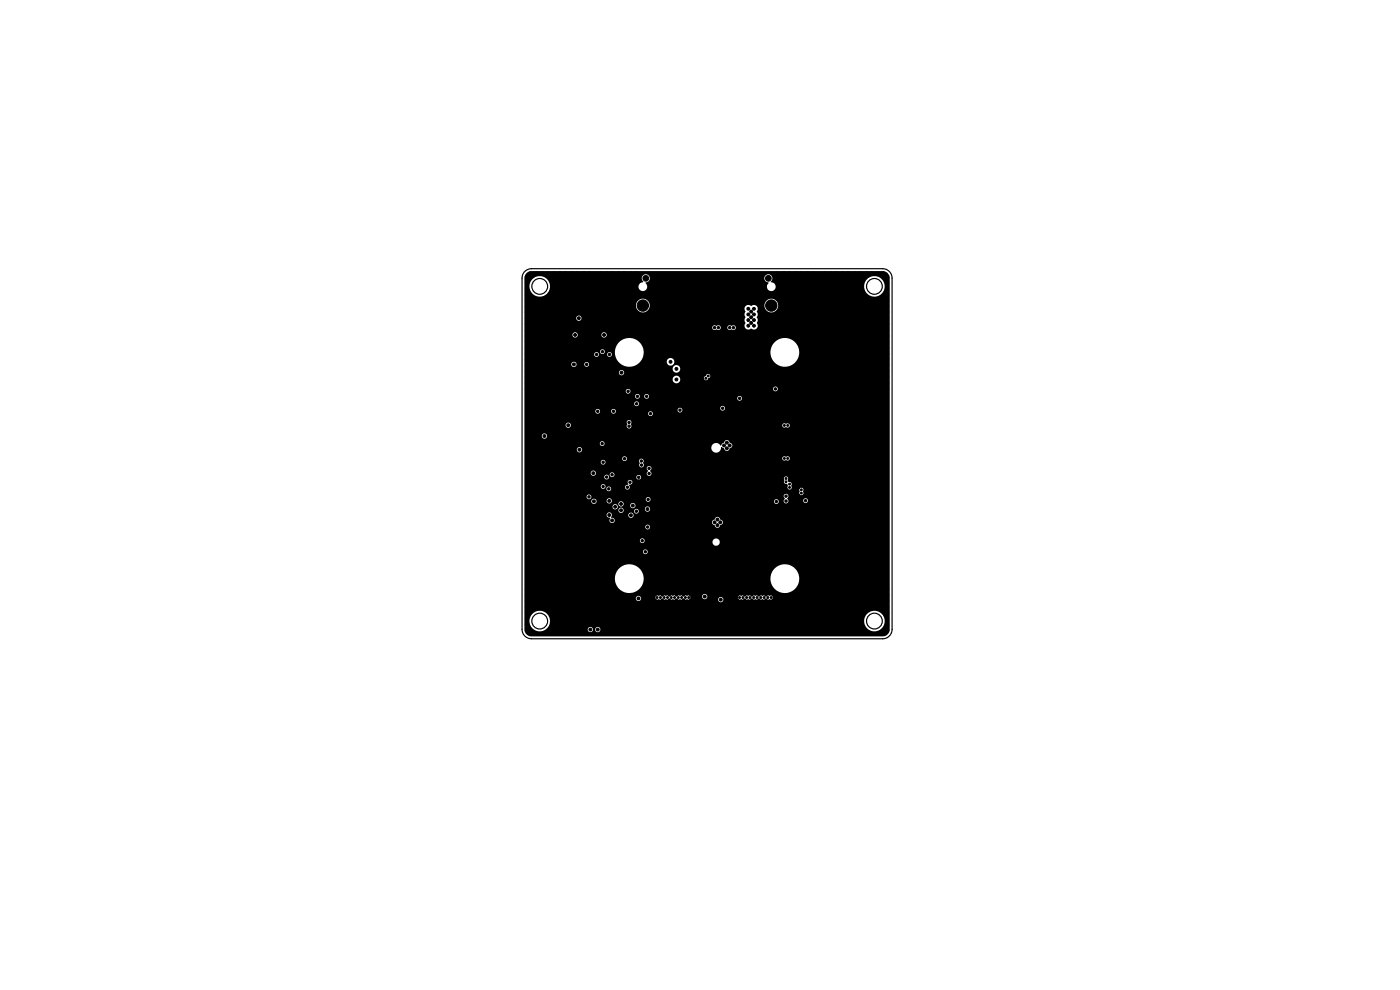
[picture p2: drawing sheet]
<svg xmlns="http://www.w3.org/2000/svg" width="297mm" height="210mm" viewBox="0 0 297 210" stroke-linecap="round" stroke-linejoin="round" font-family="sans-serif">
<g fill="#000" stroke="#000" stroke-width=".21">
<circle cx="111.8" cy="58.7" r=".3"/>
<circle cx="112.5" cy="58" r=".3"/>
<circle cx="113.7" cy="58" r=".3"/>
<circle cx="115" cy="58" r=".3"/>
<circle cx="116.2" cy="58" r=".3"/>
<circle cx="117.5" cy="58" r=".3"/>
<circle cx="118.7" cy="58" r=".3"/>
<circle cx="120" cy="58" r=".3"/>
<circle cx="121.2" cy="58" r=".3"/>
<circle cx="122.5" cy="58" r=".3"/>
<circle cx="123.7" cy="58" r=".3"/>
<circle cx="125" cy="58" r=".3"/>
<circle cx="126.2" cy="58" r=".3"/>
<circle cx="127.5" cy="58" r=".3"/>
<circle cx="128.7" cy="58" r=".3"/>
<circle cx="130" cy="58" r=".3"/>
<circle cx="131.2" cy="58" r=".3"/>
<circle cx="132.5" cy="58" r=".3"/>
<circle cx="133.7" cy="58" r=".3"/>
<circle cx="135" cy="58" r=".3"/>
<circle cx="137" cy="59" r=".6"/>
<circle cx="142" cy="58.4" r=".25"/>
<circle cx="142.8" cy="58.4" r=".25"/>
<circle cx="145.2" cy="58.4" r=".25"/>
<circle cx="146" cy="58.4" r=".25"/>
<circle cx="148.4" cy="58.4" r=".25"/>
<circle cx="149.2" cy="58.4" r=".25"/>
<circle cx="151.6" cy="58.4" r=".25"/>
<circle cx="152.4" cy="58.4" r=".25"/>
<circle cx="154.8" cy="58.4" r=".25"/>
<circle cx="155.6" cy="58.4" r=".25"/>
<circle cx="163" cy="59" r=".6"/>
<circle cx="165" cy="58" r=".3"/>
<circle cx="166.2" cy="58" r=".3"/>
<circle cx="167.5" cy="58" r=".3"/>
<circle cx="168.7" cy="58" r=".3"/>
<circle cx="170" cy="58" r=".3"/>
<circle cx="171.2" cy="58" r=".3"/>
<circle cx="172.5" cy="58" r=".3"/>
<circle cx="173.7" cy="58" r=".3"/>
<circle cx="175" cy="58" r=".3"/>
<circle cx="176.2" cy="58" r=".3"/>
<circle cx="177.5" cy="58" r=".3"/>
<circle cx="178.7" cy="58" r=".3"/>
<circle cx="180" cy="58" r=".3"/>
<circle cx="181.2" cy="58" r=".3"/>
<circle cx="182.5" cy="58" r=".3"/>
<circle cx="183.7" cy="58" r=".3"/>
<circle cx="185" cy="58" r=".3"/>
<circle cx="186.2" cy="58" r=".3"/>
<circle cx="187.5" cy="58" r=".3"/>
<circle cx="188.3" cy="58.7" r=".31"/>
<circle cx="111.7" cy="70" r=".3"/>
<circle cx="111.7" cy="60" r=".3"/>
<circle cx="111.7" cy="65" r=".3"/>
<circle cx="111.7" cy="78.8" r=".3"/>
<circle cx="111.7" cy="68.8" r=".3"/>
<circle cx="111.7" cy="73.8" r=".3"/>
<circle cx="111.7" cy="80" r=".3"/>
<circle cx="111.7" cy="75" r=".3"/>
<circle cx="111.8" cy="63.7" r=".3"/>
<circle cx="111.8" cy="66.3" r=".3"/>
<circle cx="111.8" cy="71.3" r=".3"/>
<circle cx="111.8" cy="77.5" r=".3"/>
<circle cx="111.8" cy="61.3" r=".3"/>
<circle cx="111.8" cy="76.3" r=".3"/>
<circle cx="111.8" cy="67.5" r=".31"/>
<circle cx="111.8" cy="72.5" r=".31"/>
<circle cx="111.8" cy="62.5" r=".31"/>
<circle cx="121.4" cy="75.2" r=".25"/>
<circle cx="121.7" cy="77.3" r=".3"/>
<circle cx="122" cy="71.1" r=".3"/>
<circle cx="122.3" cy="76.3" r=".25"/>
<circle cx="122.8" cy="67.5" r=".31"/>
<circle cx="123.6" cy="71.1" r=".25"/>
<circle cx="123.9" cy="69.3" r=".25"/>
<circle cx="124.4" cy="77.3" r=".25"/>
<circle cx="124.5" cy="78.3" r=".25"/>
<circle cx="124.6" cy="76.1" r=".25"/>
<circle cx="126.5" cy="75.2" r=".25"/>
<circle cx="126.7" cy="71.6" r=".25"/>
<circle cx="127.8" cy="74.6" r=".25"/>
<circle cx="128.1" cy="71.1" r=".3"/>
<circle cx="129.3" cy="68.8" r=".25"/>
<circle cx="129.3" cy="75.2" r=".25"/>
<circle cx="130.8" cy="77.1" r=".25"/>
<circle cx="131.8" cy="79.1" r=".3"/>
<circle cx="136.4" cy="64.8" r="1.21"/>
<circle cx="138.6" cy="79" r=".25"/>
<circle cx="139.2" cy="79.5" r=".25"/>
<circle cx="139.2" cy="78.4" r=".25"/>
<circle cx="140.3" cy="76.9" r=".25"/>
<circle cx="140.4" cy="63" r=".25"/>
<circle cx="141.2" cy="63" r=".25"/>
<circle cx="142.3" cy="76.8" r=".3"/>
<circle cx="143.5" cy="78.3" r=".3"/>
<circle cx="143.6" cy="63" r=".25"/>
<circle cx="144.4" cy="63" r=".25"/>
<circle cx="145" cy="73.2" r=".25"/>
<circle cx="145" cy="72" r=".25"/>
<circle cx="145.8" cy="72.6" r=".25"/>
<circle cx="145.8" cy="73.8" r=".25"/>
<circle cx="146.6" cy="73.2" r=".25"/>
<circle cx="146.8" cy="63" r=".25"/>
<circle cx="147.6" cy="71.2" r=".25"/>
<circle cx="147.6" cy="63" r=".25"/>
<circle cx="150" cy="63" r=".25"/>
<circle cx="150.2" cy="79.8" r=".2"/>
<circle cx="150.3" cy="79" r=".2"/>
<circle cx="150.8" cy="79.2" r=".2"/>
<circle cx="150.8" cy="63" r=".25"/>
<circle cx="151" cy="79.7" r=".2"/>
<circle cx="151.6" cy="69.5" r=".25"/>
<circle cx="152.4" cy="69.5" r=".25"/>
<circle cx="153.2" cy="63" r=".25"/>
<circle cx="154" cy="63" r=".25"/>
<circle cx="154.8" cy="69.5" r=".25"/>
<circle cx="155.6" cy="69.5" r=".25"/>
<circle cx="156.4" cy="63" r=".25"/>
<circle cx="157.2" cy="63" r=".25"/>
<circle cx="158.7" cy="66.7" r=".3"/>
<circle cx="158.7" cy="67.9" r=".31"/>
<circle cx="158.7" cy="69.1" r=".31"/>
<circle cx="158.8" cy="65.5" r=".31"/>
<circle cx="159.3" cy="67.3" r=".3"/>
<circle cx="159.3" cy="66.1" r=".31"/>
<circle cx="159.3" cy="68.5" r=".31"/>
<circle cx="159.6" cy="63" r=".25"/>
<circle cx="159.9" cy="66.7" r=".3"/>
<circle cx="160" cy="69.1" r=".3"/>
<circle cx="160" cy="67.9" r=".3"/>
<circle cx="160" cy="65.5" r=".3"/>
<circle cx="163.6" cy="64.8" r="1.2"/>
<circle cx="188.2" cy="80" r=".3"/>
<circle cx="188.2" cy="60" r=".3"/>
<circle cx="188.2" cy="65" r=".3"/>
<circle cx="188.2" cy="73.8" r=".3"/>
<circle cx="188.2" cy="75" r=".3"/>
<circle cx="188.2" cy="78.8" r=".3"/>
<circle cx="188.2" cy="70" r=".3"/>
<circle cx="188.2" cy="68.8" r=".3"/>
<circle cx="188.3" cy="63.7" r=".31"/>
<circle cx="188.3" cy="76.3" r=".31"/>
<circle cx="188.3" cy="61.3" r=".31"/>
<circle cx="188.3" cy="71.3" r=".31"/>
<circle cx="188.3" cy="77.5" r=".31"/>
<circle cx="188.3" cy="66.3" r=".31"/>
<circle cx="188.3" cy="67.5" r=".31"/>
<circle cx="188.3" cy="72.5" r=".31"/>
<circle cx="188.3" cy="62.5" r=".31"/>
<circle cx="111.8" cy="81.3" r=".3"/>
<circle cx="111.8" cy="82.5" r=".3"/>
<circle cx="115.5" cy="92.5" r=".3"/>
<circle cx="120.6" cy="90.2" r=".3"/>
<circle cx="120.7" cy="89.2" r=".25"/>
<circle cx="121.2" cy="93.2" r=".25"/>
<circle cx="121.2" cy="94.4" r=".25"/>
<circle cx="121.8" cy="91" r=".25"/>
<circle cx="121.8" cy="91.7" r=".25"/>
<circle cx="122.9" cy="95.4" r=".3"/>
<circle cx="123.4" cy="88.4" r=".25"/>
<circle cx="123.7" cy="92.7" r=".25"/>
<circle cx="123.7" cy="90.6" r=".25"/>
<circle cx="124.1" cy="88.5" r=".25"/>
<circle cx="124.4" cy="92.7" r=".25"/>
<circle cx="126.8" cy="87.3" r=".25"/>
<circle cx="127.8" cy="94.1" r=".25"/>
<circle cx="128" cy="98" r=".25"/>
<circle cx="130.1" cy="87.3" r=".25"/>
<circle cx="130.4" cy="88.3" r=".25"/>
<circle cx="130.5" cy="95.7" r=".25"/>
<circle cx="130.5" cy="93.3" r=".25"/>
<circle cx="130.5" cy="94.4" r=".25"/>
<circle cx="130.5" cy="97.5" r=".25"/>
<circle cx="130.5" cy="99.4" r=".25"/>
<circle cx="130.5" cy="92" r=".25"/>
<circle cx="132.5" cy="97.3" r=".25"/>
<circle cx="133.3" cy="83" r=".25"/>
<circle cx="133.4" cy="89.6" r=".25"/>
<circle cx="133.4" cy="90.4" r=".25"/>
<circle cx="135.1" cy="85.6" r=".25"/>
<circle cx="135.2" cy="84.1" r=".25"/>
<circle cx="135.4" cy="97.1" r=".25"/>
<circle cx="135.5" cy="87.2" r=".25"/>
<circle cx="135.5" cy="91.7" r=".25"/>
<circle cx="135.5" cy="93.3" r=".25"/>
<circle cx="135.5" cy="94.3" r=".25"/>
<circle cx="135.5" cy="96.3" r=".25"/>
<circle cx="136.1" cy="97.8" r=".25"/>
<circle cx="136.1" cy="98.7" r=".25"/>
<circle cx="137.2" cy="84.1" r=".25"/>
<circle cx="137.7" cy="99.3" r=".25"/>
<circle cx="138" cy="87.7" r=".25"/>
<circle cx="138.6" cy="80" r=".25"/>
<circle cx="139.2" cy="80.6" r=".25"/>
<circle cx="141.1" cy="84.3" r=".25"/>
<circle cx="141.1" cy="85.1" r=".25"/>
<circle cx="143.5" cy="80.5" r=".3"/>
<circle cx="144.2" cy="87" r=".25"/>
<circle cx="144.8" cy="95.2" r=".25"/>
<circle cx="147.1" cy="81.5" r=".25"/>
<circle cx="147.9" cy="93.3" r=".3"/>
<circle cx="148" cy="96.5" r=".25"/>
<circle cx="148" cy="95.7" r=".25"/>
<circle cx="149" cy="80.3" r=".2"/>
<circle cx="149.2" cy="80.7" r=".2"/>
<circle cx="149.3" cy="84.4" r=".3"/>
<circle cx="149.6" cy="95" r=".3"/>
<circle cx="149.7" cy="81" r=".2"/>
<circle cx="149.8" cy="80.2" r=".2"/>
<circle cx="149.8" cy="92.3" r=".31"/>
<circle cx="152" cy="92.5" r=".3"/>
<circle cx="152.1" cy="84.4" r=".3"/>
<circle cx="153.3" cy="86.6" r=".25"/>
<circle cx="153.6" cy="94.5" r=".3"/>
<circle cx="154.2" cy="95.1" r=".3"/>
<circle cx="154.2" cy="93.9" r=".31"/>
<circle cx="154.8" cy="94.5" r=".31"/>
<circle cx="156" cy="89.2" r=".25"/>
<circle cx="156.3" cy="91.8" r=".31"/>
<circle cx="156.9" cy="84.5" r=".25"/>
<circle cx="157" cy="90.4" r=".25"/>
<circle cx="158" cy="89.2" r=".25"/>
<circle cx="162.8" cy="89.2" r=".25"/>
<circle cx="163.8" cy="90.5" r=".25"/>
<circle cx="164" cy="98.8" r=".25"/>
<circle cx="164.2" cy="86.6" r=".25"/>
<circle cx="164.5" cy="95.2" r=".25"/>
<circle cx="164.5" cy="91.8" r=".25"/>
<circle cx="164.5" cy="92.8" r=".25"/>
<circle cx="164.5" cy="82.5" r=".25"/>
<circle cx="164.5" cy="94" r=".25"/>
<circle cx="164.5" cy="88" r=".25"/>
<circle cx="166.2" cy="89.3" r=".2"/>
<circle cx="166.2" cy="96.2" r=".2"/>
<circle cx="166.4" cy="90.3" r=".2"/>
<circle cx="166.4" cy="97.3" r=".2"/>
<circle cx="167.1" cy="90.2" r=".2"/>
<circle cx="167.1" cy="97.2" r=".2"/>
<circle cx="167.3" cy="89.5" r=".2"/>
<circle cx="167.4" cy="98.5" r=".2"/>
<circle cx="167.5" cy="91" r=".2"/>
<circle cx="167.6" cy="99" r=".25"/>
<circle cx="169.5" cy="95.2" r=".25"/>
<circle cx="169.5" cy="91.7" r=".25"/>
<circle cx="169.5" cy="97.7" r=".25"/>
<circle cx="169.5" cy="92.8" r=".25"/>
<circle cx="169.5" cy="89.2" r=".25"/>
<circle cx="169.5" cy="90.4" r=".25"/>
<circle cx="169.5" cy="96.4" r=".25"/>
<circle cx="169.5" cy="94" r=".25"/>
<circle cx="169.5" cy="88" r=".25"/>
<circle cx="188.3" cy="82.5" r=".31"/>
<circle cx="188.3" cy="81.3" r=".31"/>
<circle cx="121.1" cy="104" r=".25"/>
<circle cx="121.1" cy="103.3" r=".25"/>
<circle cx="121.1" cy="102.5" r=".25"/>
<circle cx="122.1" cy="104.9" r=".25"/>
<circle cx="122.1" cy="101.6" r=".25"/>
<circle cx="123.4" cy="101.2" r=".25"/>
<circle cx="123.5" cy="104.9" r=".25"/>
<circle cx="124.2" cy="100.4" r=".25"/>
<circle cx="125" cy="105.4" r=".25"/>
<circle cx="125.9" cy="100.4" r=".31"/>
<circle cx="126" cy="106.4" r=".31"/>
<circle cx="127.9" cy="103.2" r=".25"/>
<circle cx="128.7" cy="101.2" r=".25"/>
<circle cx="129.1" cy="103.7" r=".25"/>
<circle cx="129.2" cy="106.3" r=".31"/>
<circle cx="129.2" cy="109.3" r=".31"/>
<circle cx="129.8" cy="110.4" r=".3"/>
<circle cx="129.8" cy="100.7" r=".25"/>
<circle cx="130.2" cy="101.8" r=".25"/>
<circle cx="130.5" cy="103.7" r=".25"/>
<circle cx="130.5" cy="104.9" r=".25"/>
<circle cx="130.5" cy="106" r=".25"/>
<circle cx="130.5" cy="107.5" r=".3"/>
<circle cx="131.8" cy="106.9" r=".31"/>
<circle cx="131.8" cy="108.3" r=".31"/>
<circle cx="133.1" cy="103.4" r=".25"/>
<circle cx="133.6" cy="102.3" r=".25"/>
<circle cx="133.7" cy="100" r=".25"/>
<circle cx="133.9" cy="109.3" r=".31"/>
<circle cx="134.3" cy="107.3" r=".3"/>
<circle cx="135" cy="108.4" r=".25"/>
<circle cx="135.5" cy="101.3" r=".25"/>
<circle cx="135.5" cy="103.7" r=".25"/>
<circle cx="135.5" cy="104.9" r=".25"/>
<circle cx="135.5" cy="106" r=".25"/>
<circle cx="135.5" cy="102" r=".25"/>
<circle cx="136.2" cy="114.7" r=".25"/>
<circle cx="136.9" cy="117.1" r=".25"/>
<circle cx="137.4" cy="108" r=".3"/>
<circle cx="137.4" cy="111.8" r=".25"/>
<circle cx="137.5" cy="106" r=".25"/>
<circle cx="137.7" cy="100.4" r=".25"/>
<circle cx="144.6" cy="101.2" r=".25"/>
<circle cx="144.8" cy="103.8" r=".25"/>
<circle cx="145" cy="105" r=".25"/>
<circle cx="145" cy="106" r=".25"/>
<circle cx="145" cy="114.8" r=".25"/>
<circle cx="145.2" cy="112.8" r=".25"/>
<circle cx="145.2" cy="113.8" r=".25"/>
<circle cx="145.4" cy="107" r=".25"/>
<circle cx="145.4" cy="108.6" r=".25"/>
<circle cx="145.4" cy="110.8" r=".25"/>
<circle cx="147.4" cy="117" r=".25"/>
<circle cx="147.8" cy="100" r=".25"/>
<circle cx="151.6" cy="110.8" r=".3"/>
<circle cx="152.2" cy="111.4" r=".3"/>
<circle cx="152.2" cy="110.2" r=".3"/>
<circle cx="152.8" cy="110.8" r=".3"/>
<circle cx="162.9" cy="101.5" r=".25"/>
<circle cx="164.6" cy="104" r=".25"/>
<circle cx="164.7" cy="106.4" r=".25"/>
<circle cx="166.2" cy="100" r=".25"/>
<circle cx="166.4" cy="100.8" r=".2"/>
<circle cx="166.5" cy="104.4" r=".25"/>
<circle cx="166.7" cy="103.8" r=".2"/>
<circle cx="166.7" cy="105.2" r=".25"/>
<circle cx="166.7" cy="106.3" r=".25"/>
<circle cx="166.8" cy="102.2" r=".2"/>
<circle cx="166.8" cy="101.5" r=".2"/>
<circle cx="167.5" cy="102.7" r=".2"/>
<circle cx="167.5" cy="103.4" r=".2"/>
<circle cx="167.5" cy="104.2" r=".2"/>
<circle cx="167.5" cy="101.2" r=".2"/>
<circle cx="167.7" cy="104.8" r=".25"/>
<circle cx="169.4" cy="105" r=".2"/>
<circle cx="169.4" cy="103.5" r=".2"/>
<circle cx="169.4" cy="100.2" r=".25"/>
<circle cx="169.5" cy="102.7" r=".25"/>
<circle cx="169.5" cy="102" r=".25"/>
<circle cx="170" cy="103.1" r=".2"/>
<circle cx="170" cy="105.4" r=".2"/>
<circle cx="170" cy="104.6" r=".2"/>
<circle cx="170" cy="103.9" r=".2"/>
<circle cx="170.9" cy="106.2" r=".25"/>
<circle cx="173.8" cy="106.2" r=".25"/>
<circle cx="180.2" cy="105" r="2.9"/>
<circle cx="111.7" cy="132.5" r=".3"/>
<circle cx="111.7" cy="127.5" r=".3"/>
<circle cx="111.8" cy="126.2" r=".3"/>
<circle cx="111.8" cy="128.8" r=".3"/>
<circle cx="111.8" cy="133.8" r=".3"/>
<circle cx="111.8" cy="131.2" r=".3"/>
<circle cx="111.8" cy="125" r=".31"/>
<circle cx="111.8" cy="130" r=".31"/>
<circle cx="112.5" cy="134.5" r=".3"/>
<circle cx="113.7" cy="134.5" r=".3"/>
<circle cx="115" cy="134.5" r=".3"/>
<circle cx="116.2" cy="134.5" r=".3"/>
<circle cx="117.5" cy="134.5" r=".3"/>
<circle cx="118.7" cy="134.5" r=".3"/>
<circle cx="120" cy="134.5" r=".3"/>
<circle cx="121.2" cy="134.5" r=".3"/>
<circle cx="122.5" cy="134.5" r=".3"/>
<circle cx="123.7" cy="134.5" r=".3"/>
<circle cx="125" cy="134.5" r=".3"/>
<circle cx="125.2" cy="133.6" r=".3"/>
<circle cx="126.2" cy="134.5" r=".3"/>
<circle cx="126.8" cy="133.6" r=".3"/>
<circle cx="127.5" cy="134.5" r=".3"/>
<circle cx="128.7" cy="134.5" r=".3"/>
<circle cx="130" cy="134.5" r=".3"/>
<circle cx="131.2" cy="134.5" r=".3"/>
<circle cx="132.5" cy="134.5" r=".3"/>
<circle cx="133.7" cy="134.5" r=".3"/>
<circle cx="135" cy="134.5" r=".3"/>
<circle cx="135.5" cy="126.9" r=".31"/>
<circle cx="136.3" cy="134.5" r=".3"/>
<circle cx="137.5" cy="130" r=".25"/>
<circle cx="137.5" cy="134.5" r=".3"/>
<circle cx="138.7" cy="134.5" r=".3"/>
<circle cx="138.7" cy="126.8" r=".2"/>
<circle cx="139" cy="130" r=".25"/>
<circle cx="139" cy="127.2" r=".2"/>
<circle cx="139" cy="126.2" r=".2"/>
<circle cx="139.4" cy="126.7" r=".2"/>
<circle cx="140" cy="134.5" r=".3"/>
<circle cx="140.1" cy="126.7" r=".2"/>
<circle cx="140.5" cy="130" r=".25"/>
<circle cx="140.5" cy="126.2" r=".2"/>
<circle cx="140.5" cy="127.2" r=".2"/>
<circle cx="140.9" cy="126.7" r=".2"/>
<circle cx="141.3" cy="134.5" r=".3"/>
<circle cx="141.6" cy="126.7" r=".2"/>
<circle cx="142" cy="130" r=".25"/>
<circle cx="142" cy="127.2" r=".2"/>
<circle cx="142" cy="126.2" r=".2"/>
<circle cx="142.4" cy="126.7" r=".2"/>
<circle cx="142.5" cy="134.5" r=".3"/>
<circle cx="143.1" cy="126.7" r=".2"/>
<circle cx="143.5" cy="130" r=".25"/>
<circle cx="143.5" cy="127.2" r=".2"/>
<circle cx="143.5" cy="126.2" r=".2"/>
<circle cx="143.7" cy="134.5" r=".3"/>
<circle cx="143.9" cy="126.7" r=".2"/>
<circle cx="144.6" cy="126.7" r=".2"/>
<circle cx="145" cy="134.5" r=".3"/>
<circle cx="145" cy="130" r=".25"/>
<circle cx="145" cy="126.2" r=".2"/>
<circle cx="145" cy="127.2" r=".2"/>
<circle cx="145.4" cy="126.7" r=".2"/>
<circle cx="146.1" cy="126.7" r=".2"/>
<circle cx="146.3" cy="134.5" r=".3"/>
<circle cx="146.5" cy="130" r=".25"/>
<circle cx="146.5" cy="127.2" r=".2"/>
<circle cx="146.5" cy="126.2" r=".2"/>
<circle cx="146.7" cy="126.8" r=".2"/>
<circle cx="147.5" cy="134.5" r=".3"/>
<circle cx="148.7" cy="134.5" r=".3"/>
<circle cx="149.5" cy="126.6" r=".3"/>
<circle cx="150" cy="134.5" r=".3"/>
<circle cx="151.2" cy="134.5" r=".3"/>
<circle cx="152.5" cy="134.5" r=".3"/>
<circle cx="152.9" cy="127.2" r=".3"/>
<circle cx="153.7" cy="134.5" r=".3"/>
<circle cx="155" cy="134.5" r=".3"/>
<circle cx="155" cy="130" r=".25"/>
<circle cx="156.2" cy="126.8" r=".2"/>
<circle cx="156.2" cy="134.5" r=".3"/>
<circle cx="156.5" cy="130" r=".25"/>
<circle cx="156.5" cy="126.2" r=".2"/>
<circle cx="156.5" cy="127.2" r=".2"/>
<circle cx="156.9" cy="126.7" r=".2"/>
<circle cx="157.5" cy="134.5" r=".3"/>
<circle cx="157.6" cy="126.7" r=".2"/>
<circle cx="158" cy="130" r=".25"/>
<circle cx="158" cy="127.2" r=".2"/>
<circle cx="158" cy="126.2" r=".2"/>
<circle cx="158.4" cy="126.7" r=".2"/>
<circle cx="158.7" cy="134.5" r=".3"/>
<circle cx="159.1" cy="126.7" r=".2"/>
<circle cx="159.5" cy="130" r=".25"/>
<circle cx="159.5" cy="127.2" r=".2"/>
<circle cx="159.5" cy="126.2" r=".2"/>
<circle cx="159.9" cy="126.7" r=".2"/>
<circle cx="160" cy="134.5" r=".3"/>
<circle cx="160.6" cy="126.7" r=".2"/>
<circle cx="161" cy="130" r=".25"/>
<circle cx="161" cy="126.2" r=".2"/>
<circle cx="161" cy="127.2" r=".2"/>
<circle cx="161.3" cy="134.5" r=".3"/>
<circle cx="161.4" cy="126.7" r=".2"/>
<circle cx="162.1" cy="126.7" r=".2"/>
<circle cx="162.5" cy="134.5" r=".3"/>
<circle cx="162.5" cy="130" r=".25"/>
<circle cx="162.5" cy="127.2" r=".2"/>
<circle cx="162.5" cy="126.2" r=".2"/>
<circle cx="162.9" cy="126.7" r=".2"/>
<circle cx="163.6" cy="126.7" r=".2"/>
<circle cx="163.7" cy="134.5" r=".3"/>
<circle cx="164" cy="126.2" r=".2"/>
<circle cx="164" cy="127.2" r=".2"/>
<circle cx="164" cy="130" r=".25"/>
<circle cx="164.3" cy="126.8" r=".2"/>
<circle cx="165" cy="134.5" r=".3"/>
<circle cx="166.2" cy="134.5" r=".3"/>
<circle cx="167.5" cy="134.5" r=".3"/>
<circle cx="168.7" cy="134.5" r=".3"/>
<circle cx="170" cy="134.5" r=".3"/>
<circle cx="171.2" cy="134.5" r=".3"/>
<circle cx="172.5" cy="134.5" r=".3"/>
<circle cx="173.7" cy="134.5" r=".3"/>
<circle cx="175" cy="134.5" r=".3"/>
<circle cx="176.2" cy="134.5" r=".3"/>
<circle cx="177.5" cy="134.5" r=".3"/>
<circle cx="178.7" cy="134.5" r=".3"/>
<circle cx="180" cy="134.5" r=".3"/>
<circle cx="181.2" cy="134.5" r=".3"/>
<circle cx="182.5" cy="134.5" r=".31"/>
<circle cx="183.7" cy="134.5" r=".3"/>
<circle cx="185" cy="134.5" r=".3"/>
<circle cx="186.2" cy="134.5" r=".3"/>
<circle cx="187.5" cy="134.5" r=".31"/>
<circle cx="188.2" cy="132.5" r=".3"/>
<circle cx="188.2" cy="127.5" r=".3"/>
<circle cx="188.3" cy="126.2" r=".31"/>
<circle cx="188.3" cy="133.8" r=".31"/>
<circle cx="188.3" cy="128.8" r=".31"/>
<circle cx="188.3" cy="131.2" r=".31"/>
<circle cx="188.3" cy="125" r=".31"/>
<circle cx="188.3" cy="130" r=".31"/>
</g>
<path d="M111.6 58l.5-.4 .7-.1h74.4a1.5 1.5 0 0 1 1.5 1.5v74.5a1.5 1.5 0 0 1-1.5 1.5h-74.5a1.5 1.5 0 0 1-1.4-1.5v-1.9h1a2.18 2.18 0 0 0 3.3 2h9.1v.2a.56 .56 0 0 0 .6 .3 .56 .56 0 0 0 .5-.5h.5v.2a.56 .56 0 0 0 .9 .1 .56 .56 0 0 0-.2-.9 .56 .56 0 0 0-.7 .6h-.5v-.1a.56 .56 0 0 0-.6-.5 .56 .56 0 0 0-.5 .6h-9.1h.1a2.18 2.18 0 0 0 1-2h66.6v.3a2.18 2.18 0 0 0 3.3 1.7 2.18 2.18 0 0 0 0-3.7 2.18 2.18 0 0 0-3.3 1.7h-66.6l-.1-.3a2.18 2.18 0 0 0-2.2-1.7 2.18 2.18 0 0 0-2.1 2h-1v-4.6h23.6l.1 .3a.55 .55 0 0 0 .9 0h16.4l.1 .1a.56 .56 0 0 0 .9 .2 .56 .56 0 0 0-.2-.9h3.3v.1a.46 .46 0 0 0 .8 .3h6a.48 .48 0 0 0 .6 .1 .48 .48 0 0 0 .2-.7 .48 .48 0 0 0-.7-.1h-6.1a.46 .46 0 0 0-.8 .3h-3.3a.56 .56 0 0 0-.8 .6h-16.4v-.6h3v.1a.46 .46 0 0 0 .8 .3h6.1a.45 .45 0 0 0 .6 0 .45 .45 0 0 0 .1-.5h2.4l.1 .2a.56 .56 0 0 0 .9 .1 .56 .56 0 0 0-.2-.9 .56 .56 0 0 0-.8 .6h-2.4a.46 .46 0 0 0-.7-.2h-6.1a.46 .46 0 0 0-.8 .3h-3l-.2-.3a.56 .56 0 0 0-.8 .6h-23.6v-4.4h19.1v.3a3.1 3.1 0 0 0 3.3 2.9 3.1 3.1 0 0 0 2.9-3.2h26.8v.3a3.1 3.1 0 0 0 4.7 2.5 3.1 3.1 0 0 0 0-5.3 3.1 3.1 0 0 0-4.7 2.5h-26.8l-.1-.4a3.1 3.1 0 0 0-3.2-2.5 3.1 3.1 0 0 0-2.9 2.9h-19.1v-5.6h25.1v.1a.5 .5 0 0 0 .8 .4 .5 .5 0 0 0 0-.9 .5 .5 0 0 0-.8 .4h-25.1v-2.4h24.4l.1 .3a.5 .5 0 0 0 .4 .3 .5 .5 0 0 0 .5-.3h14.4v.2a.78 .78 0 0 0 1.2 .6 .78 .78 0 0 0 0-1.4 .78 .78 0 0 0-1.2 .6h-14.4a.5 .5 0 0 0-.3-.7 .5 .5 0 0 0-.7 .4h-24.4v-2.9h25.6v.2a.5 .5 0 0 0 .8 .3 .5 .5 0 0 0 0-.8 .5 .5 0 0 0-.8 .3h-25.6v-2.4h17.4l.2 .4 .6 .1a.63 .63 0 0 0-.2 .8 .63 .63 0 0 0 .8 .3h20.9l.3 .3 .2 .2a.67 .67 0 0 0 .7 .6 .67 .67 0 0 0 .7-.6 .64 .64 0 0 0 .4-.7 .64 .64 0 0 0-.5-.6 .63 .63 0 0 0-.7-.4 .63 .63 0 0 0-.6 .5l-.3 .3-.2 .4-20.8-.1a.61 .61 0 0 0 .1-.7 .61 .61 0 0 0-.7-.3l.2-.4h3.5v.1a.56 .56 0 0 0 1 .2 .56 .56 0 0 0-.3-.9 .56 .56 0 0 0-.7 .6l-3.5-.1a.56 .56 0 0 0-.5-.6 .56 .56 0 0 0-.6 .6h-17.4v-1h19.9v.2a.56 .56 0 0 0 .6 .3 .56 .56 0 0 0 .5-.4h2.2v.1a.5 .5 0 0 0 .7 .4 .5 .5 0 0 0 .1-.8h1.5v.1a.56 .56 0 0 0 1 .2 .56 .56 0 0 0-.3-1 .56 .56 0 0 0-.7 .7l-1.6-.1a.5 .5 0 0 0-.7 .4l-2.2-.1a.56 .56 0 0 0-.5-.6 .56 .56 0 0 0-.6 .6h-19.9v-.7h18.6l.1 .1a.56 .56 0 0 0 .9 .2 .56 .56 0 0 0-.2-.9h.5v.1a.56 .56 0 0 0 .9 .2h1.6v.2a.56 .56 0 0 0 1 .1 .56 .56 0 0 0-.3-.9 .56 .56 0 0 0-.7 .6h-1.6l.1-.1a.56 .56 0 0 0-.3-.8 .56 .56 0 0 0-.7 .6l-.6-.1a.56 .56 0 0 0-.7 .7h-18.6v-1.2h14.1l.1 .3a.55 .55 0 0 0 .7 .2 .55 .55 0 0 0 .4-.6h2.1v.2a.56 .56 0 0 0 .8 .2 .56 .56 0 0 0 .2-.8h7.3v.1a.5 .5 0 0 0 .8 .3h26.4v.2a.5 .5 0 0 0 .8 .3 .5 .5 0 0 0 0-.8 .5 .5 0 0 0-.8 .3h-26.4h.1a.5 .5 0 0 0-.2-.8 .5 .5 0 0 0-.7 .4h-7.3l-.2-.2a.56 .56 0 0 0-.8 .6h-2.1a.56 .56 0 0 0-.7-.5 .56 .56 0 0 0-.5 .6h-14.1v-1.1h13.1v.2a.5 .5 0 0 0 .7 .4 .5 .5 0 0 0 .3-.7h40.8l.3 .5a.56 .56 0 0 0-.2 .8 .56 .56 0 0 0 .8 .2l.1-.6h3.2a.5 .5 0 0 0 .7 .6 .5 .5 0 0 0 .2-.8 .5 .5 0 0 0-.9 .1v.1h-3.2l-.2-.3a.52 .52 0 0 0 .1-.9 .52 .52 0 0 0-.9 .3h-40.8l-.2-.2a.5 .5 0 0 0-.8 .3h-13.1v-2.2h16.1l.1 .3a.5 .5 0 0 0 .7 .2h.4v.2a.5 .5 0 0 0 .8 .3 .5 .5 0 0 0 0-.8h3.2v.1a.53 .53 0 0 0 .8 .4 .53 .53 0 0 0 0-.9 .54 .54 0 0 0 .7-.6 .54 .54 0 0 0-.8-.4 .53 .53 0 0 0 0 .8l-.5 .2-.2 .4-3.3-.1a.5 .5 0 0 0-.7 .4h-.3a.5 .5 0 0 0-.1-.8 .5 .5 0 0 0-.8 .3h-16.1v-2h16.9v.2a.5 .5 0 0 0 .8 .3 .5 .5 0 0 0 0-.8 .5 .5 0 0 0-.8 .3h-16.9v-.7h14l.1 .2a.56 .56 0 0 0 .4 .3 .56 .56 0 0 0 .6-.3h2.9l.1 .4 .4 .2h5.2v.2a.5 .5 0 0 0 .5 .4 .5 .5 0 0 0 .5-.4h30.3l.1 .4a.58 .58 0 0 0 0 .6 .58 .58 0 0 0 .6 .3l.1 .4a.45 .45 0 0 0 0 .5 .45 .45 0 0 0 .5 .2h1.9l.1 .4a.48 .48 0 0 0 0 .7 .48 .48 0 0 0 .6 0 .48 .48 0 0 0 .1-.6 .47 .47 0 0 0-.1-.8 .47 .47 0 0 0-.7 .3h-1.8a.46 .46 0 0 0 .2-.7 .57 .57 0 0 0 0-.7 .57 .57 0 0 0-.7-.2l-.1-.3a.49 .49 0 0 0-.1-.8 .49 .49 0 0 0-.7 .3h-30.3v-.3l-.3-.3a.5 .5 0 0 0-.7 .4h-5a.5 .5 0 0 0 .2-.9 .5 .5 0 0 0-.9 .3h-2.9a.56 .56 0 0 0-.5-.8 .56 .56 0 0 0-.6 .6h-14v-1.1h25.9l.3 .7a.51 .51 0 0 0-.2 .8 .51 .51 0 0 0 .8-.1 .51 .51 0 0 0-.2-.7v-.2a.51 .51 0 0 0 .1-.8 .51 .51 0 0 0-.8 .3h-25.9v-1.3h16.1v.1a.5 .5 0 0 0 .8 .4 .5 .5 0 0 0 0-.9 .5 .5 0 0 0-.8 .4h-16.1v-.8h20.7v.2a.5 .5 0 0 0 .7 .3h2.8l.2 .5a.55 .55 0 0 0 .1 .8 .55 .55 0 0 0 .8-.2l-.2-.6a.52 .52 0 0 0-.1-.8 .52 .52 0 0 0-.8 .3h-2.8l.3-.5h32.9a.57 .57 0 0 0 .9 .4 .45 .45 0 0 0 .6 0 .45 .45 0 0 0 0-.7 .45 .45 0 0 0-.6 0h-.1a.46 .46 0 0 0-.8 .3h-32.9l-.3-.4a.5 .5 0 0 0-.7 .4h-20.7v-1.7h11.1v.1a.56 .56 0 0 0 .9 .2 .56 .56 0 0 0-.1-.9h27.7v.2a1.07 1.07 0 0 0 1.2 .9 1.07 1.07 0 0 0 .9-1.2l.6 .3a.64 .64 0 0 0 .6 .6 .64 .64 0 0 0 .7-.6 .64 .64 0 0 0 .4-.7 .64 .64 0 0 0-.5-.6 .63 .63 0 0 0-.7-.4 .63 .63 0 0 0-.6 .5l-.2 .2-.4 .4a1.07 1.07 0 0 0-1.1-.5 1.07 1.07 0 0 0-.9 .9h-27.8a.56 .56 0 0 0-.7 .6h-11.1v-1.5h15.9v.2a.5 .5 0 0 0 .8 .3 .5 .5 0 0 0 0-.8 .5 .5 0 0 0-.8 .3h-15.9v-1.4h3.6l.1 .1a.56 .56 0 0 0 .9 .2 .56 .56 0 0 0-.2-.9 .56 .56 0 0 0-.8 .6h-3.6v-2.3h8.7v.1a.56 .56 0 0 0 1 .2 .56 .56 0 0 0-.3-.9 .56 .56 0 0 0-.7 .6h-8.7v-.8h21.6l.2 .4a.55 .55 0 0 0 0 .8 .55 .55 0 0 0 .8-.1v-.4h32v.1a.46 .46 0 0 0 .8 .3 .47 .47 0 0 0 .6 .1 .47 .47 0 0 0 .1-.6 .47 .47 0 0 0-.6-.2h-.1a.46 .46 0 0 0-.8 .3h-32l-.1-.2a.51 .51 0 0 0-.1-.8 .51 .51 0 0 0-.8 .3h-21.6v-2.3h15v.1a.5 .5 0 0 0 .6 .5 .5 .5 0 0 0 .4-.6h2.3v.1a.5 .5 0 0 0 .8 .4h7.1v.1a.5 .5 0 0 0 .8 .4 .5 .5 0 0 0 0-.9 .5 .5 0 0 0-.8 .4h-7.1l.3-.4-.2-.4h13.2a.5 .5 0 0 0 .4 .6 .5 .5 0 0 0 .6-.3 .5 .5 0 0 0-.3-.7h8.4v.2a.5 .5 0 0 0 .8 .3 .5 .5 0 0 0 0-.8 .5 .5 0 0 0-.8 .3h-8.4a.5 .5 0 0 0-.7 .4h-13.2l-.2-.1a.5 .5 0 0 0-.7 .4h-2.3l-.3-.4a.5 .5 0 0 0-.7 .4h-15v-1.6h23.2v.1a.5 .5 0 0 0 .8 .4 .5 .5 0 0 0 0-.9 .5 .5 0 0 0-.8 .4h-23.2v-1.6h23.4v.1a.5 .5 0 0 0 .6 .5 .5 .5 0 0 0 .4-.6h1v.1a.5 .5 0 0 0 .3 .5 .5 .5 0 0 0 .5-.2h18.9v.2a.5 .5 0 0 0 .8 .3 .5 .5 0 0 0 0-.8 .5 .5 0 0 0-.8 .3h-18.8a.5 .5 0 0 0-.2-.8 .5 .5 0 0 0-.7 .4h-1l-.3-.4a.5 .5 0 0 0-.7 .4h-23.4v-1.1h21.4v.2a.5 .5 0 0 0 .8 .3 .5 .5 0 0 0 0-.8 .5 .5 0 0 0-.8 .3h-21.4v-.5h52.7v.2a.5 .5 0 0 0 .8 .3 .5 .5 0 0 0 0-.8 .5 .5 0 0 0-.8 .3h-52.7v-2h31.4v.2a.81 .81 0 0 0 1 .7 .81 .81 0 0 0 .5-1.1h5.1v.1a.52 .52 0 0 0 .5 .4 .52 .52 0 0 0 .5-.5 .46 .46 0 0 0 .4-.5 .46 .46 0 0 0-.4-.4 .46 .46 0 0 0-.5 .4l-.5 .5-5.1-.1a.81 .81 0 0 0-.9-.4 .81 .81 0 0 0-.6 .7h-31.4v-1.3h20v.2a.56 .56 0 0 0 1 .1 .56 .56 0 0 0-.3-.9 .56 .56 0 0 0-.7 .6h-20v-.9h31.4v.1a.81 .81 0 0 0 1.2 .6 .81 .81 0 0 0 0-1.3 .81 .81 0 0 0-1.2 .6h-31.4v-.8h9.9v.1a.56 .56 0 0 0 .7 .3 .56 .56 0 0 0 .4-.6h1.6v.2a.5 .5 0 0 0 .8 .3 .5 .5 0 0 0 0-.8 .5 .5 0 0 0-.8 .3h-1.6a.56 .56 0 0 0-.6-.5 .56 .56 0 0 0-.5 .7h-9.9v-2.3h14.7v.2a.5 .5 0 0 0 .6 .4 .5 .5 0 0 0 .5-.6h1.7v.2a.5 .5 0 0 0 .8 .3 .5 .5 0 0 0 0-.8 .5 .5 0 0 0-.8 .3h-1.7l-.4-.4a.5 .5 0 0 0-.7 .4h-14.7v-.6h16l.1 .4a.5 .5 0 0 0 .5 .2 .5 .5 0 0 0 .4-.5h2.1v.3a3.1 3.1 0 0 0 2.2 2.8 3.1 3.1 0 0 0 3.3-1h5.5v.1a.81 .81 0 0 0 1.3 .6 .81 .81 0 0 0 0-1.3 .81 .81 0 0 0-1.3 .6h-5.5l.5-1.1 .2-1h26.8v.3a3.1 3.1 0 0 0 4.7 2.5 3.1 3.1 0 0 0 0-5.3 3.1 3.1 0 0 0-4.7 2.5h-26.8l-.1-.4a3.1 3.1 0 0 0-3.2-2.5 3.1 3.1 0 0 0-2.9 2.9h-2.1l-.2-.4a.5 .5 0 0 0-.8 .3h-16v-3.4h10.1l.1 .2a.56 .56 0 0 0 .6 .3 .56 .56 0 0 0 .5-.5h5v.2a.56 .56 0 0 0 1 .1 .56 .56 0 0 0-.3-.9 .56 .56 0 0 0-.7 .6h-5v-.1a.56 .56 0 0 0-.7-.5 .56 .56 0 0 0-.5 .6h-10.1v-1.7h39.8v.2a.68 .68 0 0 0 1 .3 .5 .5 0 0 0 .6 0 .5 .5 0 0 0 .2-.5h1.4v.2a.68 .68 0 0 0 1 .3 .52 .52 0 0 0 .7-.2 .52 .52 0 0 0-.1-.7 .52 .52 0 0 0-.7 .1l-.2-.1a.5 .5 0 0 0-.7 .4h-1.4l-.3-.4h-.8a.5 .5 0 0 0-.7 .4h-39.8v-1.8h10.9l.1 .1a.56 .56 0 0 0 .9 .2 .56 .56 0 0 0-.2-.9 .56 .56 0 0 0-.8 .6h-10.9v-2.9h23.6v.2a1.46 1.46 0 0 0 1.2 1.4 1.46 1.46 0 0 0 1.6-.9h20.2l.2 .6a1.37 1.37 0 0 0 0 1.4 1.02 1.02 0 0 0 .1 1.1 .87 .87 0 0 0 0 1.2 .87 .87 0 0 0 1.2 0 .88 .88 0 0 0 1.2-.1 .88 .88 0 0 0 0-1.2 1.19 1.19 0 0 0 0-1.2 1.02 1.02 0 0 0-.1-1.1l.1-.1a.81 .81 0 0 0-.5-1.3h2.1v.2a1.46 1.46 0 0 0 2.2 1.2 1.46 1.46 0 0 0 0-2.5 1.46 1.46 0 0 0-2.2 1.1h-2.3l-.5 .2a1.01 1.01 0 0 0-1.5 .5h-20.2a1.46 1.46 0 0 0-1-2 1.46 1.46 0 0 0-1.8 1.3h-23.6v-4.1h1v.3a2.18 2.18 0 0 0 2.2 2 2.18 2.18 0 0 0 2.2-2h18.7l.1 .2a.96 .96 0 0 0 1.5 .4 .96 .96 0 0 0-.1-1.5l.2-.1a.86 .86 0 0 0 .8-.9h24.2v.1a1.06 1.06 0 0 0 1 .9 .96 .96 0 0 0 .1 1.7 .96 .96 0 0 0 1.3-1.1h18.8v.3a2.18 2.18 0 0 0 3.3 1.7 2.18 2.18 0 0 0 0-3.7 2.18 2.18 0 0 0-3.3 1.7h-18.8a1.15 1.15 0 0 0-1-.8 .89 .89 0 0 0 0-1.4 .89 .89 0 0 0-1.4 .6h-24.2l-.1-.2a.89 .89 0 0 0-1.4-.4 .89 .89 0 0 0 .1 1.4l-.1 .1a.92 .92 0 0 0-1 1h-18.7a2.18 2.18 0 0 0-2.1-2.3 2.18 2.18 0 0 0-2.3 2h-1v-1.8z" fill="#000"/>
<g fill="none" stroke="#000" stroke-width=".25">
<path d="M111.3 57.6l.6-.4 .8-.2h74.6a2 2 0 0 1 1.9 2l.1 74.5a2 2 0 0 1-2 2h-74.5a2 2 0 0 1-2-2v-74.5l.1-.7z"/>
<circle cx="114.5" cy="60.8" r="1.67"/>
<circle cx="185.5" cy="60.8" r="1.68"/>
<circle cx="114.5" cy="131.7" r="1.67"/>
<circle cx="185.5" cy="131.7" r="1.68"/>
</g>
</svg>
